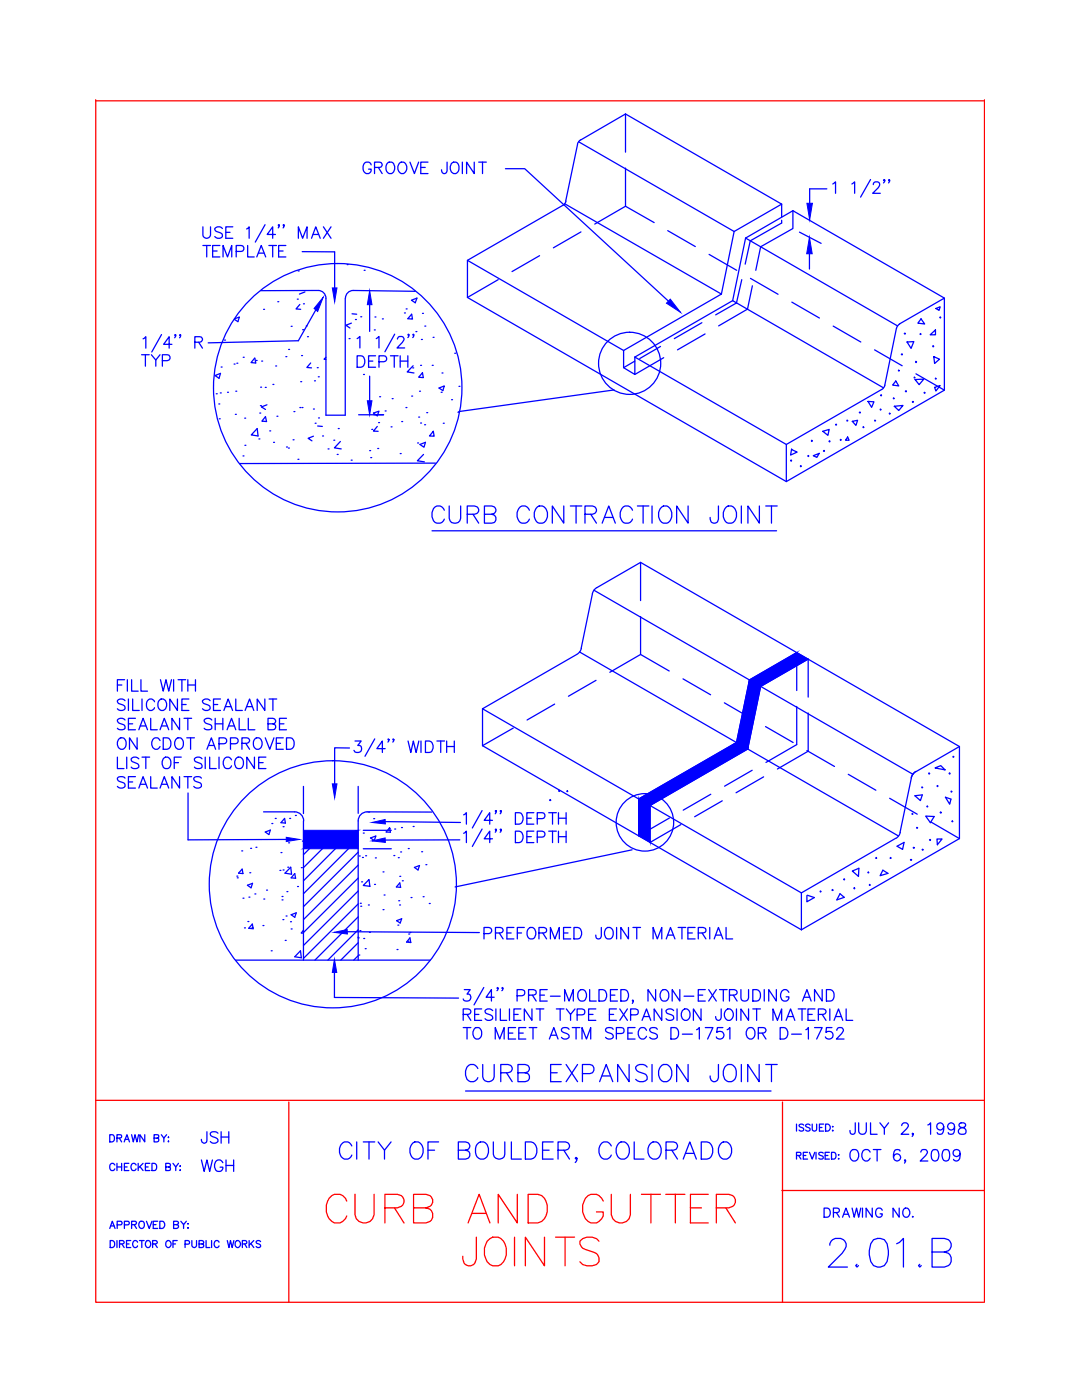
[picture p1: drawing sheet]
<svg xmlns="http://www.w3.org/2000/svg" width="216mm" height="279mm" viewBox="0 0 216 279" stroke-linecap="round" stroke-linejoin="round" font-family="sans-serif">
<!-- layer: TITLE -->
<g fill="none" stroke="#f00" stroke-width=".25">
<path d="M69.2 239.7a1.98 1.98 0 0 0-1.9-1.4 1.98 1.98 0 0 0-1.9 1.4 3.3 3.3 0 0 0 1.3 4.4 2.05 2.05 0 0 0 2.5-1.4M70.8 238.4v4a1.92 1.92 0 0 0 1.9 1.7 1.92 1.92 0 0 0 1.9-1.7v-4M103.2 238.4v5.7l-3.8-5.7v5.7M105.4 238.4h1.9a2.38 2.38 0 0 1 1.9 2.1 3.4 3.4 0 0 1-1.1 3.3l-.8 .3h-1.9zM120.4 239.7a1.98 1.98 0 0 0-1.9-1.4 1.98 1.98 0 0 0-1.9 1.4 3.3 3.3 0 0 0 1.3 4.4 2 2 0 0 0 2.5-2.2h-1.4M122 238.4v4a1.92 1.92 0 0 0 1.9 1.7 1.92 1.92 0 0 0 1.9-1.7v-4M128 238.4h3.8M129.9 238.4v5.7M132.9 238.4h3.8M134.8 238.4v5.7M141.3 238.4h-3.5v5.7h3.5M76.8 241.1h2.5l.8-.3a1.29 1.29 0 0 0 0-2.2l-.8-.2h-2.5v5.7"/>
<path d="M78.7 241.1l1.9 3M82.5 241.1h2.5l.8-.3a1.29 1.29 0 0 0 0-2.2l-.8-.2h-2.5v5.7h2.5a1.51 1.51 0 0 0 1.4-1.5 1.51 1.51 0 0 0-1.4-1.5M93.4 244.1l2.2-5.7 2.2 5.7M94.2 242.2h2.8M95.1 246.9v4.4l-.3 .8a1.29 1.29 0 0 1-2.2 0l-.3-.8v-.6M97.2 247.7a1.98 1.98 0 0 1 2-.9 1.98 1.98 0 0 1 1.6 1.5 3.2 3.2 0 0 1-1.4 4.3 1.98 1.98 0 0 1-2.4-1.3 3.6 3.6 0 0 1 .2-3.6zM102.7 246.9v5.7M108.6 246.9v5.7l-3.8-5.7v5.7M110.8 246.9h3.9M112.7 246.9v5.7M119.5 247.7a2.53 2.53 0 0 0-3.8 0 1.53 1.53 0 0 0 1.1 1.7l1.7 .5a1.41 1.41 0 0 1 1 1.1 1.41 1.41 0 0 1-.5 1.4 2.75 2.75 0 0 1-3.3-.6M137.8 241.1h2.2"/>
<path d="M142.9 241.1h2.5l.8-.3a1.29 1.29 0 0 0 0-2.2l-.8-.2h-2.5v5.7M144.8 241.1l1.9 3"/>
</g>
<!-- layer: TEXT -->
<g fill="none" stroke="#00f" stroke-width=".25">
<path d="M74.1 32.9a.82 .82 0 0 0-1-.6 .82 .82 0 0 0-.7 .9 1 1 0 0 0 .3 1.1 1 1 0 0 0 1.1 .2l.3-.4v-.3h-.6M74.7 33.4h1a.58 .58 0 0 0 .6-.6l-.3-.4h-1.3v2.2M75.5 33.4l.8 1.2M77.4 32.4a1.05 1.05 0 0 1 1.3 .4 1.05 1.05 0 0 1-.1 1.3 .77 .77 0 0 1-1.2 .4 1.42 1.42 0 0 1 0-2.1zM79.9 32.4a1.09 1.09 0 0 1 1.2 .5 1.09 1.09 0 0 1-.2 1.4l-.4 .3a1.2 1.2 0 0 1-1.1-.8 1.2 1.2 0 0 1 .5-1.4zM81.8 32.4l.9 2.2 .8-2.2M84 33.4h.9M85.4 32.4h-1.4v2.2h1.4M89.2 32.4v1.7l-.1 .3a.51 .51 0 0 1-.9 0l-.1-.5M90.1 32.7a.85 .85 0 0 1 .9-.3 .85 .85 0 0 1 .6 .8 .99 .99 0 0 1-.2 1.1 .99 .99 0 0 1-1.1 .2 1.4 1.4 0 0 1-.2-1.8zM92.3 32.4v2.2M94.6 32.4v2.2l-1.5-2.2v2.2"/>
<path d="M95.5 32.4h1.5M96.3 32.4v2.2M100.9 33.7h3.8l28.7 26.4M165 37.7h-3.4v2.9M166.2 36.7l.5-.4v2.3M170 36.7l.5-.4v2.3M173.7 35.8l-2 3.5M174.3 36.8v-.3a.75 .75 0 0 1 1.1 0 .78 .78 0 0 1-.2 1l-1.1 1.1h1.6M176.5 36l-.1 .1-.1-.1 .1-.2 .1 .2-.2 .5M177.5 36l-.1 .1-.1-.1 .1-.2 .1 .2-.2 .5M40.5 45.3v1.6a.77 .77 0 0 0 .7 .7 .77 .77 0 0 0 .8-.7v-1.6M40.5 49h1.5"/>
<path d="M41.2 49v2.3M42.4 50.1h.9M43.9 49h-1.5v2.3h1.5M44.4 45.6a.85 .85 0 0 0-.8-.4 .85 .85 0 0 0-.7 .6l.2 .4 .9 .3a.56 .56 0 0 1 .4 .5 .56 .56 0 0 1-.5 .6h-.5l-.5-.4M44.5 51.3v-2.3l.9 2.3 .8-2.3v2.3M45.1 46.4h.8M46.5 45.3h-1.4v2.3h1.4M47.1 50.2h1a.59 .59 0 0 0 .6-.6 .59 .59 0 0 0-.6-.6h-1v2.3M49.2 45.7l.5-.4v2.3M49.4 49v2.3h1.3M51.2 51.3l.9-2.3 .9 2.3M51.6 50.5h1.1"/>
<path d="M52.9 44.8l-2 3.5M53.7 49h1.5M54.4 49v2.3M55 46.8h-1.7l1.1-1.5v2.3M55.6 50.1h.9M55.7 44.9l-.1 .2-.1-.2h.2l-.2 .6M56.7 44.9l-.1 .2-.1-.2h.2l-.2 .6M57 49h-1.4v2.3h1.4M59.5 47.6v-2.3l.9 2.3 .9-2.3v2.3M62.2 47.6l.8-2.3 .9 2.3M62.5 46.8h1.1M64.5 45.3l1.6 2.3"/>
<path d="M66.1 45.3l-1.6 2.3M148 55.8l-1 4.7-4.2 2.3M150.1 57l-.9 4.7-5.8 3.3M156 44v.5l-6.3 3.6-1 4.6M156 40.7v2.6M158.2 42.1v3.5l-6.4 3.6-1 4.7M159.5 46.3l4.3 2.3M161.5 50.6v3.1M28.3 70.8h1.5M28.5 67.6l.6-.4v2.3M29 70.8v2.3M30.2 70.8l.9 1.1 .8-1.1"/>
<path d="M31.1 71.9v1.2M32.2 66.8l-1.9 3.4M32.4 72h1l.4-.2a.58 .58 0 0 0 .1-.7 .58 .58 0 0 0-.5-.3h-1v2.3M34.3 68.7h-1.6l1.1-1.5v2.3M35.1 66.9l-.2 .1v-.1h.2l-.2 .5M36 66.9v.1l-.2-.1h.2l-.2 .5M38.9 68.3h.9a.65 .65 0 0 0 .6-.7l-.2-.3-1.3-.1v2.3M39.6 68.3l.8 1.2M71.3 67.6l.5-.4v2.2M71.3 71h.7a1.22 1.22 0 0 1 .8 1.2 1.22 1.22 0 0 1-.8 1.1h-.7zM73.5 72.1h.9M74.9 71h-1.4v2.3h1.4"/>
<path d="M75.1 67.6l.5-.4v2.2M75.6 72.2h1l.4-.2a.58 .58 0 0 0 .1-.6 .58 .58 0 0 0-.5-.4h-1v2.3M77.9 71h1.5M78.7 71v2.3M78.8 66.7l-2 3.5M79.3 67.7l.2-.5h.2h.7a.51 .51 0 0 1 .1 .8l-1.3 1.4h1.5M79.9 72.1h1.5M79.9 71v2.3M81.4 71v2.3M81.6 66.8h-.2l.1-.1 .1 .1-.2 .6M82.6 66.8h-.2l.1-.1 .1 .1-.2 .6M124.4 70v3.4l2.3 1.3v-3.4"/>
<path d="M126.7 72.1l-2.3 1.3M131.8 69.1l-4.2 2.5M132.4 71.4l-5.7 3.3M140.1 64.4l-5.6 3.2M140.7 66.6l-5.5 3.2M175.8 78.8l-.1 .1 .1 .1 .1-.1M178.3 79.4l-.1 .1h.2M178.7 76l.6 1-1.2-.2zM179.3 73.8v.2h.2M180 70.6l-.2 .1 .2 .1 .1-.1M180.6 66.5l-.2 .1 .2 .1 .1-.1M180.8 78l-.1 .1 .1 .1 .1-.1"/>
<path d="M181 68.3l1.3-.1-.5 1.3zM182.5 75.2l-.1 .2h.2M182.6 75.7h1.7l-.9 1.1zM182.8 72.1v.3l.1-.2M183.7 66.6l-.1 .1h.2M183.8 63.6l.7 1.1-1.4-.2zM184.5 78.3l-.1 .1 .1 .1 .1-.1M185.6 66.8l1.1-1v1zM186.2 69v.2l.1-.1M186.3 71.2l1.2 .5-1 .8zM186.5 77.3l1.1-.4-.9 1.1zM186.7 75.5l-.1 .1h.2"/>
<path d="M186.7 61.6l.9-.4-.2 .7zM187.6 63.3h-.1l.1 .2 .1-.2M157.9 91.8l-.2 .1 .2 .1 .1-.1M158 89.6l-.3 1.2 1.4-.6-1.1-.5M159.8 92.9v.2l.1-.1M161.3 90.9l-.1 .1 .1 .1 .1-.1M162 87.9v.2l.1-.1M162.3 90.9l1.2-.4-.5 .8zM164.2 86.1l1.3-.4-.3 1.2zM164.4 89.9l-.1 .1h.2M165.5 88l-.1 .1 .1 .1 .1-.1M166.8 84.6l-.1 .2h.2"/>
<path d="M167.7 87.7v.2l.2-.1M169.1 83.8l-.1 .2h.2M169.1 87.2l.3 .7h-.7zM170.1 84.1l1-.2-.3 1zM171.6 82.2l-.1 .1 .1 .1 .1-.1M172.3 85.1l-.1 .2h.2M173.2 80.1l1.2 .1-.5 1.1zM174.6 83.8l-.1 .2h.2M175.7 81.6v.2l.1-.1M177.5 82.4v.2l.1-.1M178.4 81.1l1.8-.2-.9 1zM182.2 80.1l-.2 .1 .2 .1 .1-.1"/>
<path d="M86.2 105.9h68.8M88.7 101.8a1.18 1.18 0 0 0-1.2-.9 1.18 1.18 0 0 0-1.1 .9 1.91 1.91 0 0 0 .8 2.6 1.18 1.18 0 0 0 1.5-.8M89.6 101v2.4a1.16 1.16 0 0 0 1.2 1 1.16 1.16 0 0 0 1.1-1v-2.4M93.2 102.6h1.5l.5-.1a.78 .78 0 0 0 0-1.4l-.5-.1h-1.5v3.4M94.4 102.6l1.1 1.8M96.7 102.6h1.4l.5-.1a.78 .78 0 0 0 0-1.4l-.5-.1h-1.4v3.4l1.9-.1a.91 .91 0 0 0 .3-1 .91 .91 0 0 0-.8-.7M105.6 101.8a1.18 1.18 0 0 0-1.1-.9 1.18 1.18 0 0 0-1.2 .9 1.91 1.91 0 0 0 .9 2.6 1.18 1.18 0 0 0 1.4-.8M107.2 101.1a1.33 1.33 0 0 1 2 1.2 1.53 1.53 0 0 1-.3 1.6 1.53 1.53 0 0 1-1.7 .4 2.15 2.15 0 0 1 0-3.2zM112.5 101v3.4l-2.3-3.4v3.4M113.8 101h2.3M114.9 101v3.4M116.7 102.6h1.5a.86 .86 0 0 0 .8-.9l-.3-.6-.5-.1h-1.5v3.4"/>
<path d="M117.9 102.6l1.1 1.8M120.2 104.4l1.3-3.4 1.3 3.4M120.7 103.3h1.6M126.2 101.8a1.18 1.18 0 0 0-1.1-.9 1.18 1.18 0 0 0-1.2 .9 1.91 1.91 0 0 0 .8 2.6 1.18 1.18 0 0 0 1.5-.8M127.2 101h2.3M128.3 101v3.4M130.1 101v3.4M131.8 101.5l.6-.5a1.67 1.67 0 0 1 1.6 .8 1.67 1.67 0 0 1-.1 1.8 1.27 1.27 0 0 1-1.5 .8 1.27 1.27 0 0 1-1-1.3v-.8zM137.3 101v3.4l-2.3-3.4v3.4M143.4 101v2.6l-.2 .5a.85 .85 0 0 1-1.3 0l-.2-.8M145 101.1a1.33 1.33 0 0 1 2 1.2 1.53 1.53 0 0 1-.4 1.6 1.53 1.53 0 0 1-1.6 .4 2.15 2.15 0 0 1 0-3.2zM147.9 101v3.4"/>
<path d="M151.5 101v3.4l-2.3-3.4v3.4M152.8 101h2.3M153.9 101v3.4M23.4 136.7h.9M24.9 135.7h-1.5v2.2M24.9 139.8a.85 .85 0 0 0-.8-.3 .85 .85 0 0 0-.7 .6l.2 .3 .9 .3a.54 .54 0 0 1 .5 .4 .54 .54 0 0 1-.3 .6 1.01 1.01 0 0 1-1.3-.3M25.4 135.7v2.2M25.6 139.5v2.3M26.3 135.7v2.2h1.3M26.5 139.5v2.3h1.3M28.1 135.7v2.2h1.3M28.3 139.5v2.3"/>
<path d="M31.7 139.8a.94 .94 0 0 1 1.2-.1 .94 .94 0 0 1 .3 1.2 .87 .87 0 0 1-.8 .9 .87 .87 0 0 1-.9-.9zM32 135.7l.6 2.2 .5-2.2 .6 2.2 .5-2.2M34.6 135.7v2.2M35.4 139.5v2.3l-1.5-2.3v2.3M35.5 135.7h1.6M36.3 135.7v2.2M37.5 136.7h1.5M37.5 135.7v2.2M37.7 139.5h-1.4v2.3h1.4M39 135.7v2.2M41.9 139.8a.85 .85 0 0 0-.8-.3 .85 .85 0 0 0-.7 .6l.3 .3 .8 .3a.56 .56 0 0 1 .4 .6 .56 .56 0 0 1-.5 .5h-.4l-.6-.4M44 139.5h-1.4v2.3h1.4"/>
<path d="M47 139.5v2.3h1.4M52.8 139.5v2.3l-1.5-2.3v2.3M53.7 139.5h1.5M54.5 139.5v2.3M23.4 151.1v2.3h1.3M23.6 147.6a.84 .84 0 0 1 1-.3 .84 .84 0 0 1 .6 .8 .99 .99 0 0 1-.2 1.1 .99 .99 0 0 1-1.1 .2 1.35 1.35 0 0 1-.3-1.8zM24.9 143.7a.85 .85 0 0 0-.8-.4 .85 .85 0 0 0-.7 .6l.2 .3 1.1 .5a.56 .56 0 0 1 0 .9 1.17 1.17 0 0 1-1.3-.3M24.9 155.3a1.07 1.07 0 0 0-1.5 0 .61 .61 0 0 0 .5 .7l.8 .3a.56 .56 0 0 1 0 .9 1.01 1.01 0 0 1-1.3-.3M25.3 151.1v2.3M25.6 144.5h.9M25.6 156.1h.9M27 143.4h-1.4v2.2h1.4"/>
<path d="M27 155h-1.4v2.3h1.4M27.4 147.2v2.3l-1.6-2.3v2.3M27.7 145.6l.8-2.2 .9 2.2M27.7 151.4a.84 .84 0 0 0-.8-.3 .84 .84 0 0 0-.7 .6l.4 .4a1.24 1.24 0 0 1 1.1 .7v.3a1.07 1.07 0 0 1-1.5 0M27.7 157.3l.8-2.3 .9 2.3M28 144.9h1.1M28 156.5h1.1M28.3 151.1h1.6M29.1 151.1v2.3M30.1 143.4v2.2h1.3M30.1 155v2.3h1.3M30.8 140.1a.83 .83 0 0 0-.9-.6 .83 .83 0 0 0-.7 .9 .97 .97 0 0 0 .2 1 .97 .97 0 0 0 1.1 .3l.3-.5"/>
<path d="M31.9 145.6l.9-2.2 .9 2.2M31.9 147.8a.85 .85 0 0 0-.9-.6 .85 .85 0 0 0-.7 .9 1 1 0 0 0 .2 1.1 1 1 0 0 0 1.1 .2l.3-.4M31.9 157.3l.9-2.3 .9 2.3M32.3 144.9h1M32.3 156.5h1M32.6 151.4a.84 .84 0 0 1 .9-.3 .84 .84 0 0 1 .6 .9 1 1 0 0 1-.2 1.1 1 1 0 0 1-1.1 .2l-.2-.2a1.56 1.56 0 0 1 0-1.7zM32.6 147.2h.7a1.22 1.22 0 0 1 .8 1.2 1.22 1.22 0 0 1-.8 1.1h-.7zM34.8 152.2h.8M35.1 147.6a.84 .84 0 0 1 .9-.3 .84 .84 0 0 1 .6 .8 .99 .99 0 0 1-.2 1.1 .99 .99 0 0 1-1.1 .2 1.35 1.35 0 0 1-.2-1.8zM35.8 143.4v2.2l-1.5-2.2v2.2M35.8 155v2.3l-1.5-2.3v2.3M36.2 151.1h-1.4v2.3"/>
<path d="M36.3 140.6h.8M36.7 143.4h1.5M36.7 155h1.5M37.3 147.2h1.5M37.5 143.4v2.2M37.5 155v2.3M37.5 158.3v9.3l19.6-.1M38 147.2v2.3M40.2 155.3a1.07 1.07 0 0 0-1.5 0 .61 .61 0 0 0 .4 .7l.9 .3a.56 .56 0 0 1 0 .9 1.01 1.01 0 0 1-1.3-.3M40.3 151.4a.85 .85 0 0 0-.8-.3 .85 .85 0 0 0-.7 .6l.2 .3 .9 .3a.57 .57 0 0 1 .2 1 1.17 1.17 0 0 1-1.3-.2M41 151.1v2.3M41.3 149.5l.9-2.3 .8 2.3"/>
<path d="M41.6 148.8h1.1M41.8 151.1v2.3h1.4M42.3 143.7a.85 .85 0 0 0-.9-.4 .85 .85 0 0 0-.7 .6l.5 .5 .9 .3a.56 .56 0 0 1 0 .9 1.17 1.17 0 0 1-1.4-.3M42.6 140.6h.8M42.9 144.5h1.6M42.9 143.4v2.2M43.7 148.4h1a.59 .59 0 0 0 .6-.6 .59 .59 0 0 0-.6-.6h-1v2.3M43.7 151.1v2.3M44.5 143.4v2.2M44.7 141.8l.8-2.3 .9 2.3M45 141h1.1M45.3 145.6l.9-2.2 .8 2.2"/>
<path d="M45.6 144.9h1.2M46 148.4h1a.59 .59 0 0 0 .5-.6 .59 .59 0 0 0-.5-.6h-1v2.3M46.2 151.7a.85 .85 0 0 0-1-.6 .85 .85 0 0 0-.7 .9v.5a.85 .85 0 0 0 .7 .9 .85 .85 0 0 0 1-.6M47 151.4a.84 .84 0 0 1 1-.3 .84 .84 0 0 1 .6 .9 1 1 0 0 1-.2 1.1 1 1 0 0 1-1.1 .2l-.3-.2a1.56 1.56 0 0 1 0-1.7zM47.7 143.4v2.2h1.3M48.3 148.4h.9a.57 .57 0 0 0 .5-.9l-.5-.3h-.9v2.3M48.9 141.8l.9-2.3 .8 2.3M49 148.4l.8 1.1M49.2 141h1.1M49.5 143.4v2.2h1.4M50.8 151.1v2.3l-1.6-2.3v2.3M51 147.3a1.06 1.06 0 0 1 1.2 .4 1.06 1.06 0 0 1 0 1.3 .83 .83 0 0 1-1 .5 .83 .83 0 0 1-.6-.9 1.37 1.37 0 0 1 .4-1.3z"/>
<path d="M51.6 152.2h.9M52.9 147.2l.9 2.3 .9-2.3M53.1 151.1h-1.5v2.3h1.5M53.5 144.5h1a.58 .58 0 0 0 .5-.7l-.2-.3-.3-.1h-1v2.2h1a.59 .59 0 0 0 .5-.4 .59 .59 0 0 0-.2-.6l-.3-.1M55.1 148.4h.9M55.8 144.5h.9M56.5 147.2h-1.4v2.3h1.4M57.2 147.2h.7a1.22 1.22 0 0 1 .8 1.2 1.22 1.22 0 0 1-.8 1.1h-.7zM57.2 143.4h-1.4v2.2h1.4M60.6 156.9v5.5M70.8 147.9h1.3l-.7 .9a.73 .73 0 0 1 .8 .8 .73 .73 0 0 1-1 .6l-.4-.1-.2-.4M71.5 156.9v5.4"/>
<path d="M74.8 147.5l-2 3.4M76.8 149.4h-1.6l1.1-1.5v2.3M77.6 147.6h-.2l.1-.1 .1 .1-.2 .5M78.6 147.6h-.2l.1-.1 .1 .1-.2 .5M81.4 147.9l.6 2.3 .5-2.3 .5 2.3 .6-2.3M84 147.9v2.3M84.9 147.9h.8a1.22 1.22 0 0 1 .7 1.1 1.22 1.22 0 0 1-.7 1.2h-.8zM87.2 147.9h1.5M87.9 147.9v2.3M89.1 147.9v2.3M89.1 149h1.5M90.6 147.9v2.3"/>
<path d="M109.8 159.6l-.1 .1h.2M111.6 157.7v.3l.1-.2M113.2 157.8l-.1 .1h.2M182.6 158.8l1.4-.2-.3 1.2zM184 157l-.1 .2h.2M185.4 154.2v.3l.1-.1M186.6 153.3l1.1-.5 .9 .8zM187.1 156.8l-.1 .1 .1 .1 .1-.1M188.7 159.1l1.1 .4-.3 1zM189.5 154.2l-.1 .2 .1 .1 .1-.1M189.8 157.9v.2l.2-.1M190.2 150.9v.2l.1-.1"/>
<path d="M47.3 174.9h.1M47.3 175.2h.1M48.2 169.8h.1M48.3 173.5l.2 .8h-.9zM48.5 179.3h.1M49.4 176.7l1-.4-.3 .9zM49.7 179h.1M49.8 174.2h.1M50 169.3h.1M50.9 178.4h.1M51.1 169.1h.1M52.6 179.4h.1"/>
<path d="M52.9 166l1-.3-.2 .9zM53.2 177.6h.1M54.2 164.4h.1M54.9 163.3h.1M55.9 173.7h.1M56.1 170.2h.1M56.3 178.9h.1M56.3 179.6h.1M56.5 173.6h.1M56.5 165h.1M56.8 163.3l.2 1-.9-.1zM57.2 177.9h.1"/>
<path d="M57.4 173.1h.1M57.6 168.2h.1M57.8 163.3h.1M58 173.1l.2 1.4-1.3-.2zM58.8 174.3l.2 1-.9-.1zM58.9 162.7h.1M59.4 176.9h.1M60.1 173.2h.1M60.3 167.9h.1M61 167.5l-.4 .5M63.6 167.5l-3 3.1M66.2 167.5l-5.6 5.7"/>
<path d="M68.8 167.5l-8.2 8.3M71.4 167.5l-10.8 10.9M71.5 175.2l-10.9 10.9M71.5 172.6l-10.9 10.9M71.5 170.1l-10.9 10.8M71.5 177.8l-10.9 10.9M71.7 170.8h.1M72.2 176h.1M72.3 171.1h.1M72.5 166.3h.1M72.5 165.7h5.6M72.5 169.4h5.6"/>
<path d="M73 170.8h.1M73.5 162.1h.1M73.6 175.5l.2 1.4-1.3-.2zM73.9 167.2l1.1-.4-.3 .9zM74.6 163.4h.1M74.7 176.5h.1M74.9 171.2h.1M76.4 174h.1M76.6 178.6h.1M76.7 164l15.2 .1M77.7 165.4h.1M77.7 165.2l.2 .9-.8-.1z"/>
<path d="M78.6 170.7h.1M78.8 165.5h.1M79.5 171.2h.1M79.6 179.8h.1M79.8 174.9h.1M79.8 176.2l.1 .9-.8-.1zM79.9 170h.1M80.1 165.2h.1M80.3 175.8h.1M81.5 169.3h.1M82 179.1h.1M82.4 164.9h.1"/>
<path d="M82.7 173.1l1-.4-.3 .9zM84.1 170h.1M84.4 179h.1M85 172.6h.1M91.8 167.6l-15.1 .1M92.5 162.6l.6-.4v2.3M92.5 166.3l.6-.4v2.3M96.2 161.8l-2 3.4M96.2 165.5l-2 3.4M98.3 163.7h-1.7l1.1-1.5v2.3M98.3 167.4h-1.7l1.1-1.5v2.3M99 161.9l-.1 .1-.1-.1h.2l-.2 .5"/>
<path d="M99 165.5l-.1 .2-.1-.2h.2l-.2 .6M100 161.9l-.1 .1-.1-.1h.2l-.2 .5M100 165.5l-.1 .2-.1-.2h.2l-.2 .6M102.8 162.2h.8a1.22 1.22 0 0 1 .8 1.1 1.22 1.22 0 0 1-.8 1.2h-.8zM102.8 165.9h.8a1.22 1.22 0 0 1 .8 1.1 1.22 1.22 0 0 1-.8 1.2h-.8zM105.1 163.3h.9M105.1 167h.9M106.5 162.2h-1.4v2.3h1.4M106.5 165.9h-1.4v2.3h1.4M107.2 163.4h1a.59 .59 0 0 0 .6-.6 .59 .59 0 0 0-.6-.6h-1v2.3M107.2 167.1h1a.59 .59 0 0 0 .5-.4 .59 .59 0 0 0-.2-.7l-1.3-.1v2.3M109.5 162.2h1.5"/>
<path d="M109.5 165.9h1.5M110.3 162.2v2.3M110.3 165.9v2.3M111.4 163.3h1.6M111.4 162.2v2.3M111.4 165.9v2.3M111.4 167h1.6M113 162.2v2.3M113 165.9v2.3M126.1 169.6l-35.3 7.4M161.1 178.7l1.4 .4-1.5 .9v-1.3M163.7 177.8v.2l.1-.1"/>
<path d="M166.1 177.5l-.1 .1h.3M167.6 178.4l.9 .7-1.5 .5zM168.5 175.4l-.2 .1 .2 .1v-.1M170.1 173.8l1.3-.5-.1 1.6zM170.5 177.1l-.1 .2 .1 .1 .1-.1M173.3 174l-.1 .1h.2M173.5 176.5v.1h.2M174.9 171.1l-.2 .2h.2M176.2 173.7l1 .6-1.6 .5zM177.7 171.1l-.1 .2h.2M179 168.9l1.4-.8-.3 1.4zM181.8 171.5l-.1 .1 .1 .1 .1-.1"/>
<path d="M182 162.3v.1h.2M182.3 169.1l-.1 .1 .1 .1 .2-.1M183 165.1v.2l.1-.1M184.1 169.5l-.1 .1 .1 .1 .1-.1M184.7 162.9l1.7 .1-.8 1.2zM185.1 160.8l-.2 .2h.2M185.6 167.5l-.1 .1 .1 .1 .1-.1M187 167.4h1l-1 1.2zM187.7 162l-.1 .2 .1 .1 .1-.1M190 163.8l-.1 .1h.2M48.8 185.2h.1M49.5 183.9h.1"/>
<path d="M50.3 185.1h.1M50.3 184.4l.2 .9h-.9zM52.5 184.7h.1M54.1 189.8h.1M56.4 183.5h.1M56.9 187.7h.1M57.1 182.8h.1M58 184h.1M58.1 185.4h.1M58.1 182.6l1-.4-.3 .9zM60 189.8l.1 1.3-1.3-.2zM60.6 185.6l-.5 .6h.5"/>
<path d="M66.7 194.1v5l24.8 .1M69.1 185.9l26.5 .2M71.5 187.2h.1M71.5 187v.2M71.5 188.1l-3.5 3.5M71.5 183l-8.7 8.6M71.5 180.4l-10.9 10.9M71.5 190.7l-.9 .9M71.5 185.6l-6.1 6M71.6 190.6h.1M71.8 185.7h.1M71.9 180.3h.1"/>
<path d="M72 180.9h.1M72.6 187.3h.1M72.9 189.3h.1M73.5 180.6h.1M73.7 186.1h.1M76.4 181.5h.1M79.1 183.7l1.1-.3-.3 .8zM79.2 189.5h.1M79.4 184.6h.1M79.7 180.6h.1M81.4 187.8h.1M81.5 186.4h.1"/>
<path d="M81.8 186.1h.1M81.8 187.2l.2 .9-.9-.1zM85.7 180.3h.1M92.6 197.5h1.2l-.6 .9a.73 .73 0 0 1 .8 .8 .73 .73 0 0 1-1 .6l-.4-.1-.2-.3M96.5 197.1l-1.9 3.4M96.6 186.3h1a.62 .62 0 0 0 .5-.6 .62 .62 0 0 0-.5-.6h-1v2.3M98.6 199h-1.6l1.1-1.5v2.3M98.9 186.2l1.3-.1a.51 .51 0 0 0 0-.9l-1.3-.1v2.3M99.4 197.2h-.2l.1-.1 .1 .1-.2 .5M99.6 186.2l.8 1.2M100.3 197.2h-.2l.2-.1v.1l-.2 .5M101.1 186.2h.9"/>
<path d="M102.5 185.1h-1.4v2.3h1.4M103.2 198.7l1.3-.1a.62 .62 0 0 0 .2-.7 .62 .62 0 0 0-.5-.4h-1v2.3M103.2 186.2h.9M104.6 185.1h-1.4v2.3M105.4 185.4l.2-.2a1.03 1.03 0 0 1 1.2 .4 1.03 1.03 0 0 1 0 1.2 .82 .82 0 0 1-1 .6 .82 .82 0 0 1-.6-.9v-.5zM105.5 198.6l1.3-.1a.51 .51 0 0 0 0-.9l-1.3-.1v2.3M106.2 198.6l.8 1.2M107.5 186.2l1.4-.1a.51 .51 0 0 0 0-.9l-1.4-.1v2.3M107.8 198.6h.8M108.3 186.2l.8 1.2M109.2 197.5h-1.4v2.3h1.4M109.8 187.4v-2.3l.9 2.3 .9-2.3v2.3"/>
<path d="M109.8 198.8h2M112.5 186.2h.8M112.7 199.8v-2.3l.9 2.3 .8-2.3v2.3M113.9 185.1h-1.4v2.3h1.4M114.5 185.1h.8a1.22 1.22 0 0 1 .8 1.1 1.22 1.22 0 0 1-.8 1.2h-.8zM115.5 197.8a.84 .84 0 0 1 1-.3 .84 .84 0 0 1 .5 .9v.5a.87 .87 0 0 1-.8 .9 .87 .87 0 0 1-.9-.9v-.5zM117.7 197.5v2.3h1.3M119.5 197.5h.8a1.22 1.22 0 0 1 .8 1.1 1.22 1.22 0 0 1-.8 1.2h-.8zM120 185.1v1.7l-.1 .4a.56 .56 0 0 1-.9 0l-.1-.6M120.8 185.4l.2-.2a1.05 1.05 0 0 1 1.3 .4 1.05 1.05 0 0 1 0 1.2 .85 .85 0 0 1-1 .6 .85 .85 0 0 1-.7-.9v-.5zM121.8 198.6h.9M123 185.1v2.3"/>
<path d="M123.2 197.5h-1.4v2.3h1.4M123.9 197.5h.7a1.22 1.22 0 0 1 .8 1.1 1.22 1.22 0 0 1-.8 1.2h-.7zM125.4 185.1v2.3l-1.5-2.3v2.3M126.3 185.1h1.5M126.4 199.7h-.2l.1-.1 .1 .1-.2 .6M127.1 185.1v2.3M130.3 187.4v-2.3l.9 2.3 .9-2.3v2.3M130.8 197.5v2.3l-1.5-2.3v2.3M131.9 197.8l.2-.2a1.05 1.05 0 0 1 1.3 .4 1.05 1.05 0 0 1 0 1.2 .85 .85 0 0 1-1 .6 .85 .85 0 0 1-.7-.9v-.5zM132.9 187.4l.9-2.3 .9 2.3M133.2 186.6h1.1M135.3 185.1h1.5"/>
<path d="M135.7 197.5v2.3l-1.6-2.3v2.3M136.1 185.1v2.3M136.5 198.8h1.9M137.3 186.2h.8M138.7 185.1h-1.4v2.3h1.4M139.3 186.2l1.3-.1a.51 .51 0 0 0 0-.9l-1.3-.1v2.3M139.3 198.6h.9M140.1 186.2l.8 1.2M140.7 197.5h-1.4v2.3h1.4M141.4 197.5l1.5 2.3M141.6 185.1v2.3M142.5 187.4l.9-2.3 .8 2.3"/>
<path d="M142.8 186.6h1.1M142.9 197.5l-1.5 2.3M143.6 197.5h1.5M144.3 197.5v2.3M144.9 185.1v2.3h1.3M145.6 198.6h.9a.58 .58 0 0 0 .6-.6l-.1-.3-.5-.2h-.9v2.3M146.3 198.6l.8 1.2M147.8 197.5v1.7a.77 .77 0 0 0 .8 .6 .77 .77 0 0 0 .8-.6v-1.7M150.2 197.5h.8a1.22 1.22 0 0 1 .8 1.1 1.22 1.22 0 0 1-.8 1.2h-.8zM152.5 197.5v2.3M154.9 197.5v2.3l-1.5-2.3v2.3M157.4 198a.85 .85 0 0 0-1-.5 .85 .85 0 0 0-.6 .9 1 1 0 0 0 .2 1.1 1 1 0 0 0 1.1 .2l.3-.5v-.3h-.5"/>
<path d="M160.1 199.8l.9-2.3 .9 2.3M160.5 199h1.1M164.1 197.5v2.3l-1.6-2.3v2.3M164.9 197.5h.8a1.22 1.22 0 0 1 .8 1.1 1.22 1.22 0 0 1-.8 1.2h-.8zM92.4 202.5l1.3-.2a.52 .52 0 0 0 0-.8l-1.3-.1v2.2M92.4 205.1h1.6M92.9 217.7h61M93.2 202.5l.8 1.1M93.2 205.1v2.3M94.7 202.5h.9M94.8 205.2a1.08 1.08 0 0 1 1.2 .3 1.08 1.08 0 0 1 0 1.3 .85 .85 0 0 1-.9 .6 .85 .85 0 0 1-.7-.9v-.6zM95.3 213.2a1.27 1.27 0 0 0-1.4-.8 1.27 1.27 0 0 0-1 1.4 1.91 1.91 0 0 0 1 2.1 1.27 1.27 0 0 0 1.4-.8"/>
<path d="M96.1 201.4h-1.4v2.2h1.4M96.3 212.4v2.5a1.16 1.16 0 0 0 1.2 1 1.16 1.16 0 0 0 1.1-1v-2.5M98.3 201.7a.84 .84 0 0 0-.8-.4 .84 .84 0 0 0-.7 .6l.4 .4a1.24 1.24 0 0 1 1.1 .7v.3a.98 .98 0 0 1-1.5 0M98.8 207.4v-2.3l.9 2.3 .9-2.3v2.3M98.9 201.4v2.2M99.8 201.4v2.2h1.3M99.9 214.1h1.5l.5-.2a.79 .79 0 0 0 0-1.3l-.5-.2h-1.5v3.5M101.1 214.1l1.1 1.8M101.4 206.2h.9M101.7 201.4v2.2M102.5 202.5h.9M102.9 205.1h-1.5v2.3h1.5"/>
<path d="M103.3 214.1h1.5l.5-.2a.79 .79 0 0 0 0-1.3l-.5-.2h-1.5v3.5h1.5a.91 .91 0 0 0 .8-.6 .91 .91 0 0 0-.1-.9l-.7-.3M103.5 206.2h.9M103.9 201.4h-1.4v2.2h1.4M104.9 205.1h-1.4v2.3h1.4M105.6 205.1h1.5M106.1 201.4v2.2l-1.5-2.2v2.2M106.4 205.1v2.3M107 201.4h1.5M107.8 201.4v2.2M109.6 207.4l.9-2.3 .9 2.3M109.9 214.1h1.3M110 206.6h1"/>
<path d="M111 201.4h1.5M111.8 201.4v2.2M112 212.4h-2.1v3.5h2.1M113 212.4l2.2 3.5M113 201.4l.8 1.1 .9-1.1M113.6 205.4a.84 .84 0 0 0-.9-.4 .84 .84 0 0 0-.7 .6l.5 .5a1.37 1.37 0 0 1 1.1 .6v.3a.98 .98 0 0 1-1.6 0M113.8 202.5v1.1M114.2 205.1h1.5M114.9 205.1v2.3M115.2 202.5h1.3a.61 .61 0 0 0 .2-.7 .61 .61 0 0 0-.6-.4h-.9v2.2M115.2 212.4l-2.2 3.5M116.1 207.4v-2.3l.9 2.3 .9-2.3v2.3"/>
<path d="M116.2 214.3h1.5a.91 .91 0 0 0 .8-.9 .91 .91 0 0 0-.8-1h-1.5v3.5M117.4 202.5h.9M118.9 201.4h-1.5v2.2h1.5M119.6 215.9l1.4-3.5 1.3 3.5M120.2 214.7h1.6M121.6 202.5h.8M122.4 205.4a.85 .85 0 0 0-.9-.4 .85 .85 0 0 0-.7 .6l.5 .5 .6 .2a.57 .57 0 0 1 .2 .9 1.01 1.01 0 0 1-1.3-.2M123 206.3l1.3-.1a.61 .61 0 0 0 .2-.7 .61 .61 0 0 0-.5-.4h-1v2.3M123 201.4h-1.4v2.2h1.4M123.7 201.4l1.5 2.2M125.2 201.4l-1.5 2.2M125.3 206.2h.9"/>
<path d="M125.5 212.4v3.5l-2.3-3.5v3.5M125.8 202.5h1.3a.61 .61 0 0 0 .3-.7 .61 .61 0 0 0-.6-.4h-1v2.2M126.7 205.1h-1.4v2.3h1.4M128.1 203.6l.9-2.2 .9 2.2M128.5 202.9h1.1M129 205.6a.85 .85 0 0 0-.9-.5 .85 .85 0 0 0-.7 .8 1 1 0 0 0 .2 1.1 1 1 0 0 0 1.1 .2l.3-.4M129.1 213a1.47 1.47 0 0 0-2.3 0 .92 .92 0 0 0 .7 .9l1 .4a.91 .91 0 0 1 .6 1.1 1.55 1.55 0 0 1-2.3 0M130.1 212.4v3.5M131.2 205.4a.85 .85 0 0 0-.9-.4 .85 .85 0 0 0-.7 .6l.5 .5 1 .4 .1 .5a.98 .98 0 0 1-1.6 0M132.1 212.6l.3-.2a1.67 1.67 0 0 1 1.6 .9 1.67 1.67 0 0 1-.1 1.8 1.27 1.27 0 0 1-1.5 .8 1.27 1.27 0 0 1-1-1.3 2.12 2.12 0 0 1 .7-2zM132.1 201.4v2.2l-1.6-2.2v2.2M133.9 205.1h.7a1.22 1.22 0 0 1 .8 1.1 1.22 1.22 0 0 1-.8 1.2h-.7z"/>
<path d="M134.4 201.7a.85 .85 0 0 0-.8-.4 .85 .85 0 0 0-.7 .6l.2 .3 .9 .3a.54 .54 0 0 1 .4 .5 .54 .54 0 0 1-.2 .5 1.01 1.01 0 0 1-1.3-.2M135.1 201.4v2.2M136.2 206.4h1.9M136.2 201.7a.84 .84 0 0 1 .9-.3 .84 .84 0 0 1 .6 .8 .97 .97 0 0 1-.2 1.1 .97 .97 0 0 1-1.1 .2 1.35 1.35 0 0 1-.2-1.8zM137.3 212.4v3.5l-2.3-3.5v3.5M139 205.5l.5-.4v2.3M139.9 201.4v2.2l-1.5-2.2v2.2M140.7 205.1h1.6l-1.1 2.3M143.4 212.4v2.7a.87 .87 0 0 1-1.1 .8 .98 .98 0 0 1-.6-1.2M143.9 201.4v1.7l-.1 .3a.51 .51 0 0 1-.9 0l-.1-.5M144.2 205.1h-1.1l-.1 1a.81 .81 0 0 1 1.2-.1 .81 .81 0 0 1-.1 1.2 .81 .81 0 0 1-1.2-.3M144.6 213a1.26 1.26 0 0 1 1.5-.5 1.26 1.26 0 0 1 .8 1.3 1.78 1.78 0 0 1-1 2.1 1.33 1.33 0 0 1-1.6-1.3v-.8z"/>
<path d="M144.8 201.7a.94 .94 0 0 1 1.2-.1 .94 .94 0 0 1 .3 1.1 .89 .89 0 0 1-.9 1 .89 .89 0 0 1-.9-1v-.5zM145.1 205.5l.5-.4v2.3M147 201.4v2.2M147.9 212.4v3.5M149.1 205.4a.84 .84 0 0 1 1-.3 .84 .84 0 0 1 .5 .8 .99 .99 0 0 1-.2 1.1 .99 .99 0 0 1-1 .2 1.35 1.35 0 0 1-.3-1.8zM149.4 201.4v2.2l-1.6-2.2v2.2M150.2 201.4h1.5M151 201.4v2.2M151.3 206.2h1a.65 .65 0 0 0 .5-.7l-.2-.3-1.3-.1v2.3M151.5 212.4v3.5l-2.3-3.5v3.5M152.1 206.2l.7 1.2M152.8 212.4h2.3"/>
<path d="M153.9 212.4v3.5M154.2 203.6v-2.2l.9 2.2 .9-2.2v2.2M155.7 205.1h.7a1.22 1.22 0 0 1 .8 1.1 1.22 1.22 0 0 1-.8 1.2h-.7zM156.9 203.6l.8-2.2 .9 2.2M157.2 202.9h1.1M158 206.4h1.9M159.3 201.4h1.5M160 201.4v2.2M160.8 205.5l.5-.4v2.3M161.2 202.5h.9M162.5 205.1h1.6l-1.1 2.3M162.6 201.4h-1.4v2.2h1.4"/>
<path d="M163.3 202.5l1.3-.2a.52 .52 0 0 0 0-.8l-1.3-.1v2.2M164.1 202.5l.7 1.1M165.6 201.4v2.2M166 205.1h-1.1l-.1 1a.8 .8 0 0 1 1.2 0 .8 .8 0 0 1-.1 1.2 .8 .8 0 0 1-1.2-.4M166.4 203.6l.9-2.2 .9 2.2M166.8 202.9h1.1M167 205.6l.2-.4h.9a.51 .51 0 0 1 .1 .7l-1.3 1.5h1.5M168.8 201.4v2.2h1.4M21.9 226.5h.5a.78 .78 0 0 1 .5 .7 .78 .78 0 0 1-.5 .7h-.5zM22.9 232.5a.52 .52 0 0 0-.6-.3 .52 .52 0 0 0-.4 .5v.4a.52 .52 0 0 0 .4 .5 .52 .52 0 0 0 .6-.3M23.3 227.1l.9-.1v-.4l-.9-.1v1.4M23.3 232.2v1.4"/>
<path d="M23.3 232.9h1M23.8 227.1l.5 .8M24.3 232.2v1.4M24.8 227.9l.5-1.4 .5 1.4M24.8 232.9h.6M24.9 227.4h.8M25.7 232.2h-.9v1.4h.9M26.3 226.5l.3 1.4 .3-1.4 .4 1.4 .4-1.4M27.1 232.5a.52 .52 0 0 0-.6-.3 .52 .52 0 0 0-.4 .5v.4a.52 .52 0 0 0 .4 .5 .52 .52 0 0 0 .6-.3M27.6 232.2v1.4M27.9 232.8l.6 .8M28.5 232.2l-.9 .9"/>
<path d="M28.9 226.5v1.4l-1-1.4v1.4M29 232.9h.6M29.9 232.2h-.9v1.4h.9M30.3 232.2h.5a.78 .78 0 0 1 .5 .7 .78 .78 0 0 1-.5 .7h-.5zM30.7 227.1l.9-.1v-.4l-.9-.1v1.4h.6l.3-.2v-.4l-.3-.2M32.2 226.5l.5 .6 .5-.6M32.7 227.1v.8M33.1 232.9h.6l.3-.2v-.4l-.3-.1h-.6v1.4l.9-.1v-.5l-.3-.1M33.5 227h.2zM33.6 227.7v.2zM34.5 232.2l.6 .7 .5-.7M35.1 232.9v.7"/>
<path d="M35.9 232.7h.1zM35.9 233.6h.1zM40.2 231.5l.5 2.3 .6-2.3 .5 2.3 .6-2.3M41.3 225.9v1.7a.58 .58 0 0 1-.6 .5 .63 .63 0 0 1-.5-.7M43.5 226.2a1.07 1.07 0 0 0-1.5 0 .54 .54 0 0 0 .4 .6 1.37 1.37 0 0 1 1.1 .7v.3a.98 .98 0 0 1-1.5 0M44.1 225.9v2.2M44.1 226.9h1.5M44.5 232a.85 .85 0 0 0-1-.5 .85 .85 0 0 0-.7 .9v.5a.83 .83 0 0 0 .8 .9 .83 .83 0 0 0 .9-.9h-.6M45.1 231.5v2.3M45.1 232.6h1.5M45.6 225.9v2.2M46.6 231.5v2.3"/>
<path d="M70.2 228.7a1.27 1.27 0 0 0-1.4-.8 1.27 1.27 0 0 0-1.1 1.3 1.5 1.5 0 0 0 .4 1.7 1.5 1.5 0 0 0 1.6 .3l.5-.7M71.2 227.9v3.4M72.5 227.9h2.3M73.6 227.9v3.4M75.5 227.9l1.2 1.6 1.3-1.6M76.7 229.5v1.8M82.4 228.1l.4-.2a1.67 1.67 0 0 1 1.5 .8 1.67 1.67 0 0 1 0 1.8 1.27 1.27 0 0 1-1.5 .8 1.27 1.27 0 0 1-1-1.3 2.12 2.12 0 0 1 .6-1.9zM85.4 229.5h1.3M87.5 227.9h-2.1v3.4M91.5 229.5h1.4l.5-.1a.79 .79 0 0 0 0-1.3l-.5-.2h-1.4v3.4h1.4a.91 .91 0 0 0 .8-.5 .91 .91 0 0 0-.1-1l-.7-.3M95.2 228.4a1.26 1.26 0 0 1 1.4-.5 1.26 1.26 0 0 1 .9 1.3 1.91 1.91 0 0 1-1 2.1 1.33 1.33 0 0 1-1.6-1.3v-.8zM98.4 227.9v2.4a1.16 1.16 0 0 0 1.2 1 1.16 1.16 0 0 0 1.1-1v-2.4"/>
<path d="M102 227.9v3.4h2M104.8 227.9h1.2a1.83 1.83 0 0 1 1.2 1.7 1.83 1.83 0 0 1-1.2 1.7h-1.2zM108.3 229.5h1.3M110.4 227.9h-2.1v3.4h2.1M111.4 229.5h1.4a.86 .86 0 0 0 .8-.9l-.3-.5-.5-.2h-1.4v3.4M112.5 229.5l1.1 1.8M115.1 231.2l-.2 .1-.1-.1 .1-.2a.65 .65 0 0 1-.1 1M122 228.7a1.27 1.27 0 0 0-1.5-.8 1.27 1.27 0 0 0-1 1.3 1.57 1.57 0 0 0 1.7 2.1l.6-.4 .2-.4M123.6 228.1l.3-.2a1.67 1.67 0 0 1 1.6 .8 1.67 1.67 0 0 1-.1 1.8 1.27 1.27 0 0 1-1.4 .8 1.27 1.27 0 0 1-1-1.3 2.12 2.12 0 0 1 .6-1.9zM126.5 227.9v3.4h2M129.6 228.4a1.26 1.26 0 0 1 1.5-.5 1.26 1.26 0 0 1 .8 1.3 1.56 1.56 0 0 1-1.6 2.1 1.93 1.93 0 0 1-.7-2.9zM132.9 229.5h1.5l.5-.1a.85 .85 0 0 0 0-1.3l-.5-.2h-1.5v3.4"/>
<path d="M134 229.5l1.2 1.8M136.3 231.3l1.3-3.4 1.4 3.4M136.8 230.2h1.6M139.9 227.9h1.2a1.88 1.88 0 0 1 .8 3l-.3 .3-.5 .1h-1.2zM144 228.1l.3-.2a1.67 1.67 0 0 1 1.6 .8 1.67 1.67 0 0 1-.1 1.8 1.27 1.27 0 0 1-1.4 .8 1.27 1.27 0 0 1-1-1.3 2.12 2.12 0 0 1 .6-1.9zM158.9 230.6h.8l.1-.5-.9-.1v1.3M158.9 224.3v1.4M159.4 230.6l.4 .7M160.3 230.6h.5M160.4 224.6a.52 .52 0 0 0-.5-.3 .52 .52 0 0 0-.5 .4l.8 .4 .2 .4a.59 .59 0 0 1-1 0M161.1 230h-.8v1.3h.8M161.5 230l.6 1.3 .5-1.3"/>
<path d="M161.6 224.6a.45 .45 0 0 0-.5-.3 .45 .45 0 0 0-.3 .5l.8 .4v.3a.54 .54 0 0 1-.8 0M162.1 224.3v1a.44 .44 0 0 0 .4 .4 .44 .44 0 0 0 .5-.4v-1M162.8 230v1.3M163.5 225h.5M164.3 230.1l-.4-.1-.5 .1v.3l.7 .3 .2 .2-.2 .4h-.4l-.3-.1M164.4 224.3h-.9v1.4h.9M164.6 230.6h.6M164.7 224.3h.5a.74 .74 0 0 1 .5 .7 .74 .74 0 0 1-.5 .7h-.5zM165.5 230h-.9v1.3h.9M165.9 230h.5a.74 .74 0 0 1 .4 .6 .74 .74 0 0 1-.4 .7h-.5zM166.1 224.8h.1zM166.1 225.7h.1z"/>
<path d="M167.3 230.5h.1zM167.3 231.3h.1zM169.8 229.7a.86 .86 0 0 1 1-.2 .86 .86 0 0 1 .5 .8 1 1 0 0 1-.2 1.1 1 1 0 0 1-1.1 .2 1.46 1.46 0 0 1-.2-1.9zM170.7 224.1l-.1 2.1a.56 .56 0 0 1-.9 0l-.1-.6M171.3 224.1v1.6a.77 .77 0 0 0 .8 .7 .77 .77 0 0 0 .8-.7v-1.6M173.6 229.9a.86 .86 0 0 0-.9-.5 .86 .86 0 0 0-.7 .9 1 1 0 0 0 .2 1.1 1 1 0 0 0 1.1 .2l.3-.4M173.7 224.1v2.3h1.3M174.3 229.4h1.5M175 229.4v2.3M175.6 224.1l.9 1.1 .8-1.1M176.5 225.2v1.2M179.6 229.7a.66 .66 0 0 0-.6-.3 .66 .66 0 0 0-.6 .4 1.3 1.3 0 0 0 .6 1.9 .71 .71 0 0 0 .7-.7 .71 .71 0 0 0-.7-.7 .71 .71 0 0 0-.7 .6"/>
<path d="M179.9 224.6l.2-.3 .3-.2 .6 .1a.49 .49 0 0 1 .1 .8l-1.3 1.4h1.5M180.7 231.6l-.1 .1-.1-.1 .1-.1 .1 .1-.2 .5M182.2 226.3h-.2l.1-.1 .1 .1-.2 .5M183.7 229.9l.3-.4 .2-.1 .6 .1a.51 .51 0 0 1 .1 .8l-1.3 1.4h1.5M185.1 224.5l.6-.4v2.3M186.2 229.5a.76 .76 0 0 1 1 .3 1.18 1.18 0 0 1-.7 1.9 1.5 1.5 0 0 1-.3-2.2zM188.3 224.8a.7 .7 0 0 1-.9 .7 .7 .7 0 0 1-.3-1.1 .7 .7 0 0 1 1.1 0 1.98 1.98 0 0 1-.2 1.9 .68 .68 0 0 1-1-.3M188.3 229.5a.8 .8 0 0 1 1.1 .3 2.14 2.14 0 0 1-.2 1.8 .72 .72 0 0 1-1.1-.4 1.78 1.78 0 0 1 .2-1.7zM190.5 224.8a.7 .7 0 0 1-1 .6 .7 .7 0 0 1-.2-1.1 .7 .7 0 0 1 1.1 .1 2.36 2.36 0 0 1-.2 1.9 .68 .68 0 0 1-1-.3M191.5 224.2a.45 .45 0 0 0 .2 .8 .81 .81 0 0 1 .9 .3 .81 .81 0 0 1-.1 1 .98 .98 0 0 1-1.3-.4 .91 .91 0 0 1 1.1-.9 .45 .45 0 0 0 .2-.8l-.3-.1zM191.6 230.2a.71 .71 0 0 1-1 .5 .71 .71 0 0 1-.2-1.1 .71 .71 0 0 1 1.1 .1 2.16 2.16 0 0 1-.3 1.9 .65 .65 0 0 1-.9-.2M21.9 245.2l.5-1.5 .6 1.5"/>
<path d="M22.1 244.7h.7M23.4 244.4h.8l.2-.2-.2-.4-.8-.1v1.5M24.8 244.4h.9l.1-.2-.1-.4-.9-.1v1.5M26.3 244.4l.8-.1 .1-.3-.1-.2-.8-.1v1.5M26.8 244.4l.4 .8M27.8 243.9l.3-.2a.51 .51 0 0 1 .7 .5v.4a.55 .55 0 0 1-.5 .6 .55 .55 0 0 1-.6-.6zM29.2 243.7l.6 1.5 .5-1.5M30.6 244.4h.5M31.5 243.7h-.9v1.5h.9M31.9 243.7h.5a.75 .75 0 0 1 .5 .7 .75 .75 0 0 1-.5 .8h-.5zM34.6 244.4l.8-.1 .2-.3-.2-.2-.8-.1v1.5h.6l.3-.2 .1-.3-.4-.3M36.1 243.7l.5 .7 .6-.7"/>
<path d="M36.6 244.4v.8M37.4 244.2h.2zM37.5 245v.2zM164.4 241.1h.7a.98 .98 0 0 1 .6 .9 .98 .98 0 0 1-.6 .9h-.7zM165.6 248.5a1.37 1.37 0 0 1 1.1-1.3h1a1.38 1.38 0 0 1 .9 2.1l-.6 .8-2.7 2.8h3.8M166.3 242l1-.1 .2-.2-.1-.4-.3-.2h-.8v1.8M166.9 242l.6 .9M168.1 242.9l.7-1.8 .7 1.8M168.4 242.3h.9M170 241.1l.4 1.8 .5-1.8 .4 1.8 .5-1.8M171 252.3l-.3 .3 .3 .3 .3-.3M172.1 241.1v1.8"/>
<path d="M174 241.1v1.8l-1.2-1.8v1.8M174.3 247.4a1.88 1.88 0 0 1 2.7 .8l.3 1.4-.3 2.2a1.74 1.74 0 0 1-1.6 1.1 1.74 1.74 0 0 1-1.6-1.1 4.6 4.6 0 0 1 .5-4.4zM176 241.5a.64 .64 0 0 0-.9-.3 .97 .97 0 0 0-.4 1 .97 .97 0 0 0 .9 .7 .6 .6 0 0 0 .4-.7h-.4M178.9 248.2l.6-.2 .8-.8v5.7M179.4 241.1v1.8l-1.2-1.8v1.8M180.3 241.4a.69 .69 0 0 1 .8-.3 .69 .69 0 0 1 .4 .7 .76 .76 0 0 1-.2 1 .76 .76 0 0 1-1-.1l-.2-.5zM182.1 242.8h-.1h.2M183.5 252.3l-.2 .3 .2 .3 .3-.3M186 249.9h2.4l.8-.3a1.34 1.34 0 0 0 0-2.2l-.8-.2h-2.4v5.7h2.4a1.51 1.51 0 0 0 1.4-1.5 1.51 1.51 0 0 0-1.4-1.5"/>
<circle cx="125.6" cy="72.5" r="6.2"/>
</g>
<!-- layer: DRAWING -->
<g fill="none" stroke="#00f" stroke-width=".25">
<path d="M115.5 28.3l31 17.9M124.8 22.7l-9 5.2-.4 .4-.2 .5-2.3 11.3M124.8 22.7v7.7M124.8 22.7l31.2 18-9.5 5.5M124.8 33.5v7.7l5.7 3.2M93.3 52l31.1 18M93.3 59.4l63.6 36.7 31.5-18.2v-18.4l-8.9 5.2M99.4 55.8l-6.1 3.6M107.7 51l-5.5 3.2M112.7 40.7l31.2 18M112.9 40.1l-.2 .5-.4 .4-19 11v7.4M115.9 46.3l-5.5 3.2"/>
<path d="M124.8 41.2l-6.1 3.5M133.2 46l5.5 3.2M141.5 50.8l5.5 3.1M143.9 58.7l-19.5 11.2M146.5 46.2l-2.6 12.5M148.8 47.5l9.4-5.4 30.2 17.4M148.8 47.5l30.3 17.5M148.8 47.5l-2.6 12.5M149.7 55.6l5.6 3.1M122.5 77.8l-31 4.3M146.2 60l-19.5 11.3 30.2 17.4M146.2 60l30.1 17.4"/>
<path d="M158 60.3l5.5 3.2M166.3 65.1l5.5 3.2M174.5 69.8l5.5 3.2M175.9 77.7l-19 11v7.4M179.5 64.7l-.6 .8-2.3 11.4-.3 .5-.4 .3M182.8 74.6l5.6 3.3M118.2 118.5l-2.2 10.9M118.5 117.8l63.7 36.7M127.8 112.2l63.6 36.8M127.8 112.2l-8.7 5.1a1.84 1.84 0 0 0-.9 1.2M127.8 112.2v7.7M115.1 130.6l-18.8 10.8 63.6 36.8"/>
<path d="M115.6 130.1l63.7 36.7M116 129.4a1.84 1.84 0 0 1-.9 1.2M118.9 135.8l-5.5 3.2M127.8 130.6l-6.1 3.6M127.8 130.6l5.7 3.3M127.8 123v7.6M136.3 135.5l5.5 3.2M159 137.8v-7.6l-9.5 5.5-2.5 12.5-19.6 11.2v7.4l6.2-3.5M161.3 139.1v-7.6l-9.5 5.5-2.6 12.5-19.5 11.3v7.3l6.2-3.5M96.3 141.4v7.4M96.3 148.8l63.6 36.8M102.4 145.3l-6.1 3.5"/>
<path d="M110.7 140.5l-5.5 3.2M141.8 158.5l-5.5 3.2M144.1 159.8l-5.5 3.2M144.5 140.3l5.5 3.1M150.1 153.7l-5.5 3.2M152.4 155l-5.5 3.2M152.8 145l5.5 3.2M159 141v7.6l-6.2 3.6M161 149.8l5.5 3.2M161.3 142.3v7.6l-6.2 3.6M169.3 154.5l5.5 3.2M177.5 159.3l5.5 3.2"/>
<path d="M181.8 155.3l-2.2 10.8M182.7 154a1.84 1.84 0 0 0-.9 1.2M182.8 154a2.01 2.01 0 0 0-1 1.3M191.4 149l-8.6 5M191.4 149v18.4M52.6 162h6.2M58.8 162a1.8 1.8 0 0 1 1.8 1.8M60.6 163.8v27.8M73.3 162l12.9 .1M73.3 162a1.8 1.8 0 0 0-1.8 1.8v27.8M159.9 178.2v7.4M178.7 167.3l-18.8 10.9"/>
<path d="M179.6 166.1a1.84 1.84 0 0 1-.8 1.2M185.8 164.1l5.6 3.3M191.4 167.4l-31.5 18.2M47 191.6h38.8"/>
<circle cx="66.4" cy="176.5" r="24.7"/>
<circle cx="128.7" cy="164.1" r="5.7"/>
</g>
<!-- layer: TEXT -->
<g fill="#00f" stroke="#00f" stroke-width=".2">
<path d="M133.7 59.7l2.1 2.6-2.8-1.8z"/>
<path d="M161 40.6h1.1l-.5 3.3z"/>
<path d="M161.5 47.3l.6 3.3h-1.1z"/>
<path d="M66.6 186.1l2.7-.6v.9z"/>
<path d="M66.7 191.4l.5 2.7h-.9z"/>
<path d="M57.1 167.1l2.6 .4-2.6 .5z"/>
<path d="M74.2 164.1l2.6-.6 .1 .9z"/>
<path d="M74.2 167.8l2.6-.6 .1 .9z"/>
<path d="M60.6 165.7v3.7l10.9-3.7zM60.6 169.4l10.9-3.7v3.7z"/>
</g>
<!-- layer: BORDER -->
<path d="M19.1 19.9v240h177.2M196.4 19.9v240M19.1 20.1h177.2M19.1 219.6h177.3M57.6 219.9v40M156.1 219.9v40M156 237.6h40.4" fill="none" stroke="#f00" stroke-width=".25"/>
<!-- layer: DWG -->
<g fill="none" stroke="#00f" stroke-width=".25">
<path d="M60.3 50.2l6.5 .1v7.2M63.5 58h-11.5M63.5 58a1.54 1.54 0 0 1 1.5 1.5v23.4h3.9v-23.4M70.5 58l12.4 .1M70.5 58a1.54 1.54 0 0 0-1.6 1.5M63 61.9l-3.5 6.1-18 .4M71.6 82.8h4.9M86.9 92.4l-39.1 .1M69.7 149.3l-2.9-.1v7.2M22 247.6a.72 .72 0 0 1 .9 .7 .72 .72 0 0 1-.9 .7zM23.3 247.6v1.4M23.8 248.3l.9-.1 .1-.3-.4-.3h-.6v1.4"/>
<path d="M24.3 248.3l.5 .7M25.2 248.3h.6M26.1 247.6h-.9v1.4h.9M27.4 247.9a.5 .5 0 0 0-.5-.3 .5 .5 0 0 0-.4 .5v.4a.5 .5 0 0 0 .4 .5 .5 .5 0 0 0 .5-.4M27.8 247.6h1M28.3 247.6v1.4M29.1 247.8l.2-.1a.66 .66 0 0 1 .8 .2 .66 .66 0 0 1-.2 .9l-.1 .1a.66 .66 0 0 1-.8-.3 .66 .66 0 0 1 .1-.8zM30.5 248.3l.8-.1 .1-.3-.4-.3h-.5v1.4M30.9 248.3l.5 .7M33.2 247.8l.1-.1a.64 .64 0 0 1 .9 .6 .64 .64 0 0 1-.9 .6l-.2-.4zM34.5 248.3h.5M35.4 247.6h-.9v1.4"/>
<path d="M36.9 248.3h.8l.1-.6-.3-.1h-.6v1.4M38.3 247.6v1l.4 .4 .3-.1 .2-.3v-1M39.7 248.3l.8-.1 .2-.3-.4-.3h-.6v1.4l.9-.2 .1-.3-.4-.2M41.1 247.6v1.4h.8M42.2 247.6v1.4M43.7 247.9a.5 .5 0 0 0-.6-.3 .5 .5 0 0 0-.4 .5v.4a.5 .5 0 0 0 .4 .5 .5 .5 0 0 0 .6-.4M45.4 247.6l.3 1.4 .3-1.4 .3 1.4 .4-1.4M47 247.8l.2-.1a.64 .64 0 0 1 .8 .6 .64 .64 0 0 1-.8 .6l-.3-.4zM48.4 248.3l.8-.2v-.4l-.2-.1h-.6v1.4M48.8 248.3l.4 .7M49.7 247.6v1.4M50.1 248.2l.5 .8"/>
<path d="M50.6 247.6l-.9 .9M52 247.8a.54 .54 0 0 0-.9 0l.1 .3 .8 .4v.3a.54 .54 0 0 1-.9 0"/>
</g>
<!-- layer: 0 -->
<g fill="none" stroke="#00f" stroke-width=".25">
<path d="M59.3 59.7h.1M59.5 54.1h.1M60.8 58.3l-1.1 .4M69.3 52.8h.1M72.7 53.9h.1M82.1 59.9l1.1-.4-.3 .9zM42.9 74.9l1.1-.4-.3 1zM43.2 78.6h.1M44 78.4h.1M44.1 73.3h.1M44.8 67.9h.1M45.4 78.3h.1"/>
<path d="M46.7 72.7h.1M46.8 63.6l1-.3-.3 .9-.7-.5M47 78.1h.1M47.3 72.5h.1M48.5 71.3h.1M50.8 71.5l.2 .9h-.9zM51.1 71.9h.1M52 77.3h.1M52.2 72.1h.1M52.6 61.7h.1M52.9 77.3h.1M54.5 76.7h.1"/>
<path d="M55 73h.1M55.4 60.2h.1M57 71.2h.1M57.6 69.7h.1M58.1 65.1h.1M59.8 60.8l-.7 .9h.9M60 76.2h.1M60.2 71h.1M60.4 65.8h.1M60.6 60.6h.1M61.1 65h.1M61.4 67.2h.1"/>
<path d="M62 72.4l-.8 .9 1 .1M62.8 76h.1M63.3 73.4h.1M63.5 75.2h.1M65 71.3l-.3 .4h.3M69.7 67.6h.1M70.1 64.5l-1.1 .4 .8 .6M70.2 62.6l1 .1M70.9 63.8h.1M72 63.2h.1M72.5 74.7h.1M73.8 60.8v5.3"/>
<path d="M73.8 75.1v4.9M74.7 65.8h.1M74.8 63.3h.1M75.7 79.2h.1M76.3 63.6h.1M78.2 79.6h.1M80.7 62.5h.1M81 61.7h.1M82.1 62.7l.2 1-.9-.1zM82.1 79.1h.1M82.4 73.4h.1M82.4 73l-1.1 1.2 1.3 .2"/>
<path d="M83 66.2h.1M83.7 78.1h.1M83.9 72.9h.1M84.1 67.7h.1M84.3 74.4l.2 1-1-.1zM84.3 62.5h.1M84.8 65.1h.1M86.2 72.9h.1M86.4 67.3h.1M87.6 77.4l1.1-.4-.3 .9zM88 78.3h.1M88.2 74.4h.1"/>
<path d="M90.1 79.8h.1M90.7 70.5h.1M91.6 77.1h.1M43.7 80.6h.1M43.7 83.6h.1M47 82.7h.1M48.5 91h.1M48.8 83.5h.1M48.9 88.9h.1M51.3 85.5l.2 1.5-1.4-.2zM51.7 87.6h.1M51.8 82.4h.1"/>
<path d="M52 81h.1M53 83.2l.2 .9-.9-.1zM53.3 80.8l-1.1 .4 .8 .5M53.8 86h.1M54.6 88.3h.1M55.3 83.1h.1M57.2 89.2h.1M57.5 89.4h.1M58.5 87.8h.1M58.6 82.1h.1M59.5 91.7h.1M59.8 81.3h.1"/>
<path d="M60.3 81.3h.1M62.5 87.1l-1 .4 .7 .5M62.5 81.6h.1M62.9 84.5h.1M63.4 85l.9 .1M63.6 83.4h.1M64.4 87h.1M65.5 89.6h.1M66.6 87.9h.1M67.3 90.7h.1M67.5 85.5h.1M67.9 88.1l-1.2 1.3 1.4 .2"/>
<path d="M70.1 91.8h.1M73.8 89.9h.1M74 91.3h.1M74.2 85.7h.1M74.5 82.4l1.1-.3-.3 .9zM74.6 82.8h2M75.3 85.1l-.8 .9 1 .1M75.4 89.5h.1M75.5 84.3h.1M76.8 82h.1M78 85.2h.1M79.9 90.5h.1"/>
<path d="M80.2 84.1h.1M81 81.3h.1M83.3 88.4h.1M83.5 83.2h.1M83.8 88.7l1.1-.4-.3 1zM83.9 84.4h.1M84.5 90.7l-1.2 1.3 1.4 .2M84.7 84.8h.1M85.1 82.4h.1M86.5 86.1l.1 1-.9-.1zM88.4 84.5h.1M91.4 82.3h.1"/>
<circle cx="67.4" cy="77.4" r="24.8"/>
</g>
<g fill="#00f" stroke="#00f" stroke-width=".2">
<path d="M73.3 80h.9l-.4 2.8z"/>
<path d="M73.8 58l.4 2.8h-.9z"/>
</g>
<!-- layer: DWG -->
<g fill="#00f" stroke="#00f" stroke-width=".2">
<path d="M66.3 57.5h.9l-.4 2.8z"/>
<path d="M64.5 59.3l-1.1 2.9-.7-.6z"/>
<path d="M66.3 156.4h.9l-.4 2.8z"/>
</g>
<!-- layer: DRAWING -->
<g fill="#00f" stroke="#00f" stroke-width=".2">
<path d="M149.5 135.7l9.5-5.5-7.2 6.8zM151.8 137l9.5-5.5-2.3-1.3z"/>
<path d="M127.4 159.4l2.3 8.7-2.3-1.3zM127.4 159.4l2.3 8.7v-7.3z"/>
<path d="M127.4 159.4l19.6-11.2-17.3 12.6zM129.7 160.8l19.5-11.3-2.2-1.3z"/>
<path d="M149.5 135.7l-.3 13.8-2.2-1.3zM149.5 135.7l-.3 13.8 2.6-12.5z"/>
</g>
</svg>
